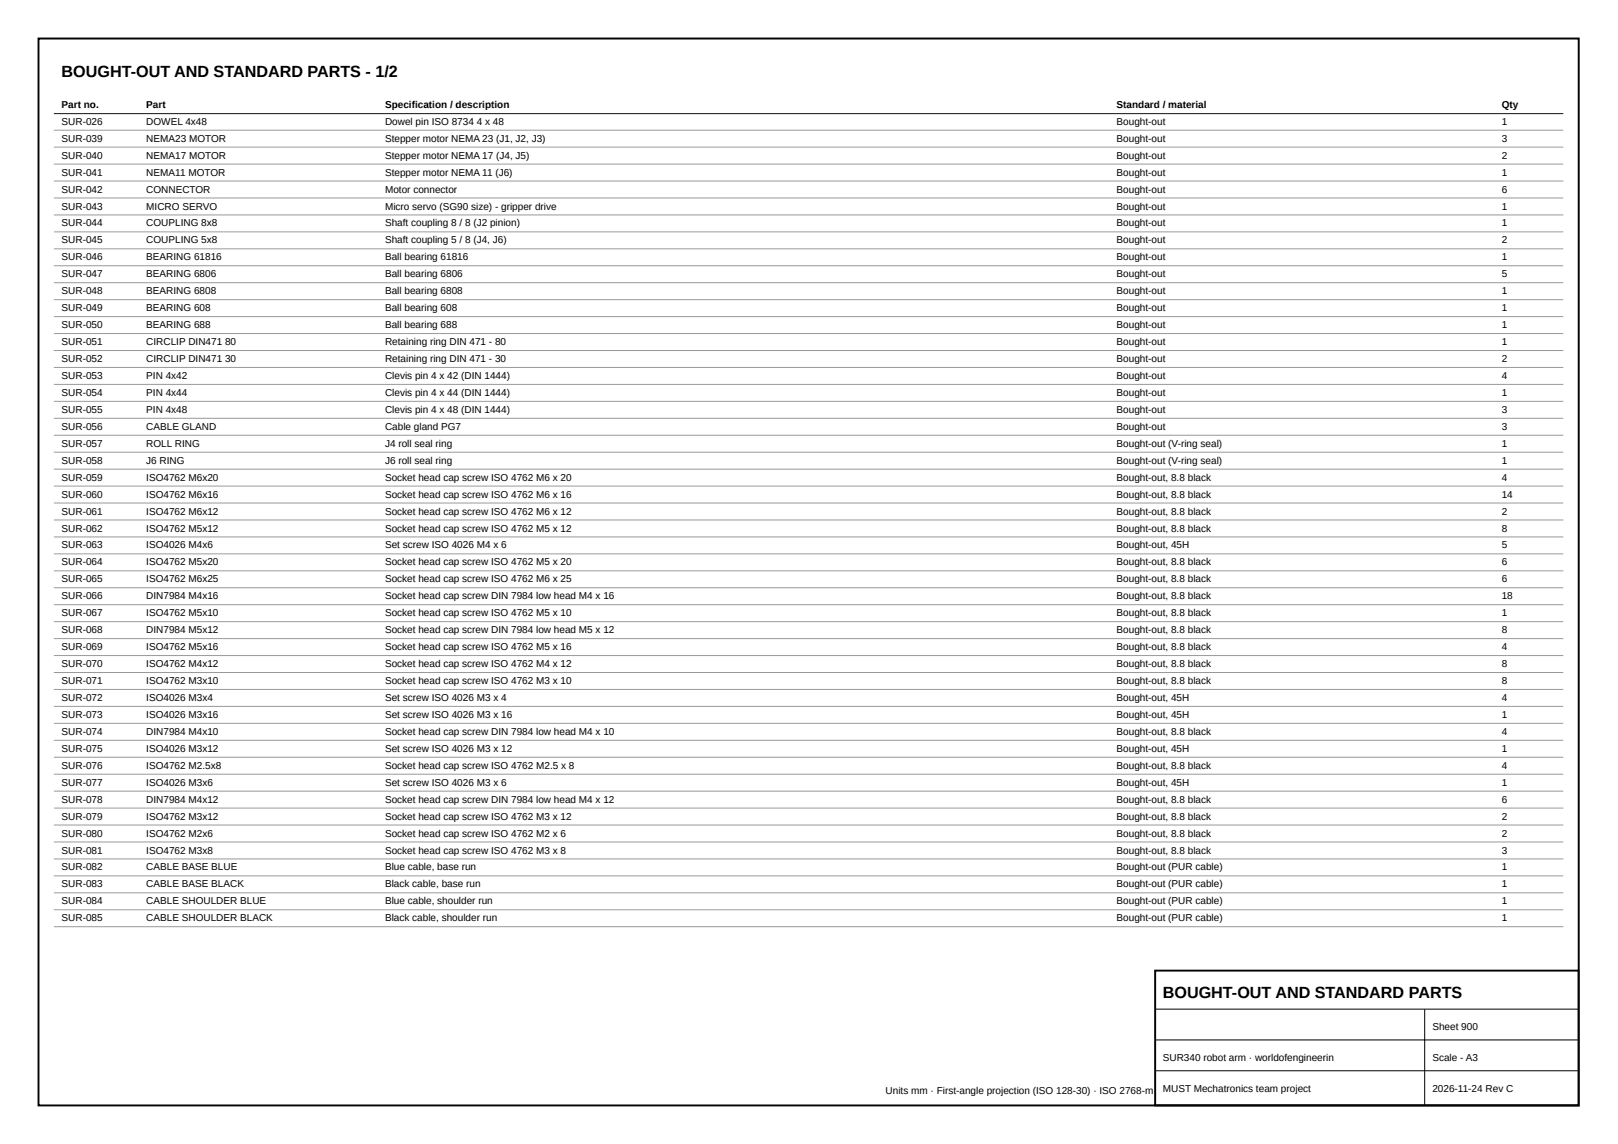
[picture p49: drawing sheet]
<svg xmlns="http://www.w3.org/2000/svg" width="420mm" height="297mm" viewBox="0 0 420 297" stroke-linecap="round" stroke-linejoin="round" font-family="sans-serif">
<defs><g id="words">
<g font-size="4.2">
<text x="16" y="20">BOUGHT-OUT AND STANDARD PARTS - 1/2</text>
<text x="302" y="259">BOUGHT-OUT AND STANDARD PARTS</text>
</g>
<g font-size="2.6">
<text x="16" y="28">Part no.</text>
<text x="38" y="28">Part</text>
<text x="100" y="28">Specification / description</text>
<text x="290" y="28">Standard / material</text>
<text x="390" y="28">Qty</text>
<text x="16" y="32.4">SUR-026</text>
<text x="38" y="32.4">DOWEL 4x48</text>
<text x="100" y="32.4">Dowel pin ISO 8734</text>
<text x="123.8" y="32.4">4 x 48</text>
<text x="290" y="32.4">Bought-out</text>
<text x="390" y="32.4">1</text>
<text x="16" y="36.8">SUR-039</text>
<text x="16" y="41.2">SUR-040</text>
<text x="38" y="36.8">NEMA23 MOTOR</text>
<text x="38" y="41.2">NEMA17 MOTOR</text>
<text x="100" y="36.8">Stepper motor NEMA 23 (J1, J2, J3)</text>
<text x="100" y="41.2">Stepper motor NEMA 17 (J4, J5)</text>
<text x="290" y="36.8">Bought-out</text>
<text x="290" y="41.2">Bought-out</text>
<text x="390" y="36.8">3</text>
<text x="390" y="41.2">2</text>
<text x="16" y="45.6">SUR-041</text>
<text x="38" y="45.6">NEMA11 MOTOR</text>
<text x="100" y="45.6">Stepper motor NEMA 11 (J6)</text>
<text x="290" y="45.6">Bought-out</text>
<text x="390" y="45.6">1</text>
<text x="16" y="50">SUR-042</text>
<text x="38" y="50">CONNECTOR</text>
<text x="100" y="50">Motor connector</text>
<text x="290" y="50">Bought-out</text>
<text x="390" y="50">6</text>
<text x="16" y="54.4">SUR-043</text>
<text x="16" y="58.8">SUR-044</text>
<text x="38" y="54.4">MICRO SERVO</text>
<text x="38" y="58.8">COUPLING 8x8</text>
<text x="100" y="54.4">Micro servo (SG90 size) - gripper drive</text>
<text x="100" y="58.8">Shaft coupling 8 / 8 (J2 pinion)</text>
<text x="290" y="54.4">Bought-out</text>
<text x="290" y="58.8">Bought-out</text>
<text x="390" y="54.4">1</text>
<text x="390" y="58.8">1</text>
<text x="16" y="63.2">SUR-045</text>
<text x="38" y="63.2">COUPLING 5x8</text>
<text x="100" y="63.2">Shaft coupling 5 / 8 (J4, J6)</text>
<text x="290" y="63.2">Bought-out</text>
<text x="390" y="63.2">2</text>
<text x="16" y="67.6">SUR-046</text>
<text x="16" y="72">SUR-047</text>
<text x="38" y="67.6">BEARING 61816</text>
<text x="38" y="72">BEARING 6806</text>
<text x="100" y="67.6">Ball bearing 61816</text>
<text x="100" y="72">Ball bearing 6806</text>
<text x="290" y="67.6">Bought-out</text>
<text x="290" y="72">Bought-out</text>
<text x="390" y="67.6">1</text>
<text x="390" y="72">5</text>
<text x="16" y="76.4">SUR-048</text>
<text x="38" y="76.4">BEARING 6808</text>
<text x="100" y="76.4">Ball bearing 6808</text>
<text x="290" y="76.4">Bought-out</text>
<text x="390" y="76.4">1</text>
<text x="16" y="80.8">SUR-049</text>
<text x="38" y="80.8">BEARING 608</text>
<text x="100" y="80.8">Ball bearing 608</text>
<text x="290" y="80.8">Bought-out</text>
<text x="390" y="80.8">1</text>
<text x="16" y="85.2">SUR-050</text>
<text x="16" y="89.6">SUR-051</text>
<text x="38" y="85.2">BEARING 688</text>
<text x="38" y="89.6">CIRCLIP DIN471</text>
<text x="58.4" y="89.6">80</text>
<text x="100" y="85.2">Ball bearing 688</text>
<text x="100" y="89.6">Retaining ring DIN 471 - 80</text>
<text x="290" y="85.2">Bought-out</text>
<text x="290" y="89.6">Bought-out</text>
<text x="390" y="85.2">1</text>
<text x="390" y="89.6">1</text>
<text x="16" y="94">SUR-052</text>
<text x="38" y="94">CIRCLIP DIN471</text>
<text x="58.4" y="94">30</text>
<text x="100" y="94">Retaining ring DIN 471 - 30</text>
<text x="290" y="94">Bought-out</text>
<text x="390" y="94">2</text>
<text x="16" y="98.4">SUR-053</text>
<text x="38" y="98.4">PIN 4x42</text>
<text x="100" y="98.4">Clevis pin 4 x 42 (DIN 1444)</text>
<text x="290" y="98.4">Bought-out</text>
<text x="390" y="98.4">4</text>
<text x="16" y="102.8">SUR-054</text>
<text x="16" y="107.2">SUR-055</text>
<text x="38" y="102.8">PIN 4x44</text>
<text x="38" y="107.2">PIN 4x48</text>
<text x="100" y="102.8">Clevis pin 4 x 44 (DIN 1444)</text>
<text x="100" y="107.2">Clevis pin 4 x 48 (DIN 1444)</text>
<text x="290" y="102.8">Bought-out</text>
<text x="290" y="107.2">Bought-out</text>
<text x="390" y="102.8">1</text>
<text x="390" y="107.2">3</text>
<text x="16" y="111.6">SUR-056</text>
<text x="38" y="111.6">CABLE GLAND</text>
<text x="100" y="111.6">Cable gland PG7</text>
<text x="290" y="111.6">Bought-out</text>
<text x="390" y="111.6">3</text>
<text x="16" y="116">SUR-057</text>
<text x="38" y="116">ROLL RING</text>
<text x="100" y="116">J4 roll seal ring</text>
<text x="290" y="116">Bought-out (V-ring seal)</text>
<text x="390" y="116">1</text>
<text x="16" y="120.4">SUR-058</text>
<text x="16" y="124.8">SUR-059</text>
<text x="38" y="120.4">J6 RING</text>
<text x="38" y="124.8">ISO4762 M6x20</text>
<text x="100" y="120.4">J6 roll seal ring</text>
<text x="100" y="124.8">Socket head cap screw ISO 4762 M6 x 20</text>
<text x="290" y="120.4">Bought-out (V-ring seal)</text>
<text x="290" y="124.8">Bought-out, 8.8 black</text>
<text x="390" y="120.4">1</text>
<text x="390" y="124.8">4</text>
<text x="16" y="129.2">SUR-060</text>
<text x="38" y="129.2">ISO4762 M6x16</text>
<text x="100" y="129.2">Socket head cap screw ISO 4762 M6 x 16</text>
<text x="290" y="129.2">Bought-out, 8.8 black</text>
<text x="390" y="129.2">14</text>
<text x="16" y="133.6">SUR-061</text>
<text x="16" y="138">SUR-062</text>
<text x="38" y="133.6">ISO4762 M6x12</text>
<text x="38" y="138">ISO4762 M5x12</text>
<text x="100" y="133.6">Socket head cap screw ISO 4762 M6 x 12</text>
<text x="100" y="138">Socket head cap screw ISO 4762 M5 x 12</text>
<text x="290" y="133.6">Bought-out, 8.8 black</text>
<text x="290" y="138">Bought-out, 8.8 black</text>
<text x="390" y="133.6">2</text>
<text x="390" y="138">8</text>
<text x="16" y="142.4">SUR-063</text>
<text x="38" y="142.4">ISO4026 M4x6</text>
<text x="100" y="142.4">Set screw ISO 4026 M4 x 6</text>
<text x="290" y="142.4">Bought-out, 45H</text>
<text x="390" y="142.4">5</text>
<text x="16" y="146.8">SUR-064</text>
<text x="38" y="146.8">ISO4762 M5x20</text>
<text x="100" y="146.8">Socket head cap screw ISO 4762 M5 x 20</text>
<text x="290" y="146.8">Bought-out, 8.8 black</text>
<text x="390" y="146.8">6</text>
<text x="16" y="151.2">SUR-065</text>
<text x="16" y="155.6">SUR-066</text>
<text x="38" y="151.2">ISO4762 M6x25</text>
<text x="38" y="155.6">DIN7984 M4x16</text>
<text x="100" y="151.2">Socket head cap screw ISO 4762 M6 x 25</text>
<text x="100" y="155.6">Socket head cap screw DIN 7984 low head M4 x 16</text>
<text x="290" y="151.2">Bought-out, 8.8 black</text>
<text x="290" y="155.6">Bought-out, 8.8 black</text>
<text x="390" y="151.2">6</text>
<text x="390" y="155.6">18</text>
<text x="16" y="160">SUR-067</text>
<text x="38" y="160">ISO4762 M5x10</text>
<text x="100" y="160">Socket head cap screw ISO 4762 M5 x 10</text>
<text x="290" y="160">Bought-out, 8.8 black</text>
<text x="390" y="160">1</text>
<text x="16" y="164.4">SUR-068</text>
<text x="38" y="164.4">DIN7984 M5x12</text>
<text x="100" y="164.4">Socket head cap screw DIN 7984 low head M5 x 12</text>
<text x="290" y="164.4">Bought-out, 8.8 black</text>
<text x="390" y="164.4">8</text>
<text x="16" y="168.8">SUR-069</text>
<text x="16" y="173.2">SUR-070</text>
<text x="38" y="168.8">ISO4762 M5x16</text>
<text x="38" y="173.2">ISO4762 M4x12</text>
<text x="100" y="168.8">Socket head cap screw ISO 4762 M5 x 16</text>
<text x="100" y="173.2">Socket head cap screw ISO 4762 M4 x 12</text>
<text x="290" y="168.8">Bought-out, 8.8 black</text>
<text x="290" y="173.2">Bought-out, 8.8 black</text>
<text x="390" y="168.8">4</text>
<text x="390" y="173.2">8</text>
<text x="16" y="177.6">SUR-071</text>
<text x="38" y="177.6">ISO4762 M3x10</text>
<text x="100" y="177.6">Socket head cap screw ISO 4762 M3 x 10</text>
<text x="290" y="177.6">Bought-out, 8.8 black</text>
<text x="390" y="177.6">8</text>
<text x="16" y="182">SUR-072</text>
<text x="38" y="182">ISO4026 M3x4</text>
<text x="100" y="182">Set screw ISO 4026 M3 x 4</text>
<text x="290" y="182">Bought-out, 45H</text>
<text x="390" y="182">4</text>
<text x="16" y="186.4">SUR-073</text>
<text x="16" y="190.8">SUR-074</text>
<text x="38" y="186.4">ISO4026 M3x16</text>
<text x="38" y="190.8">DIN7984 M4x10</text>
<text x="100" y="186.4">Set screw ISO 4026 M3 x 16</text>
<text x="100" y="190.8">Socket head cap screw DIN 7984 low head M4 x 10</text>
<text x="290" y="186.4">Bought-out, 45H</text>
<text x="290" y="190.8">Bought-out, 8.8 black</text>
<text x="390" y="186.4">1</text>
<text x="390" y="190.8">4</text>
<text x="16" y="195.2">SUR-075</text>
<text x="38" y="195.2">ISO4026 M3x12</text>
<text x="100" y="195.2">Set screw ISO 4026 M3 x 12</text>
<text x="290" y="195.2">Bought-out, 45H</text>
<text x="390" y="195.2">1</text>
<text x="16" y="199.6">SUR-076</text>
<text x="16" y="204">SUR-077</text>
<text x="38" y="199.6">ISO4762 M2.5x8</text>
<text x="38" y="204">ISO4026 M3x6</text>
<text x="100" y="199.6">Socket head cap screw ISO 4762 M2.5 x 8</text>
<text x="100" y="204">Set screw ISO 4026 M3 x 6</text>
<text x="290" y="199.6">Bought-out, 8.8 black</text>
<text x="290" y="204">Bought-out, 45H</text>
<text x="390" y="199.6">4</text>
<text x="390" y="204">1</text>
<text x="16" y="208.4">SUR-078</text>
<text x="38" y="208.4">DIN7984 M4x12</text>
<text x="100" y="208.4">Socket head cap screw DIN 7984 low head M4 x 12</text>
<text x="290" y="208.4">Bought-out, 8.8 black</text>
<text x="390" y="208.4">6</text>
<text x="16" y="212.8">SUR-079</text>
<text x="38" y="212.8">ISO4762 M3x12</text>
<text x="100" y="212.8">Socket head cap screw ISO 4762 M3 x 12</text>
<text x="290" y="212.8">Bought-out, 8.8 black</text>
<text x="390" y="212.8">2</text>
<text x="16" y="217.2">SUR-080</text>
<text x="16" y="221.6">SUR-081</text>
<text x="38" y="217.2">ISO4762 M2x6</text>
<text x="38" y="221.6">ISO4762 M3x8</text>
<text x="100" y="217.2">Socket head cap screw ISO 4762 M2 x 6</text>
<text x="100" y="221.6">Socket head cap screw ISO 4762 M3 x 8</text>
<text x="290" y="217.2">Bought-out, 8.8 black</text>
<text x="290" y="221.6">Bought-out, 8.8 black</text>
<text x="390" y="217.2">2</text>
<text x="390" y="221.6">3</text>
<text x="16" y="226">SUR-082</text>
<text x="38" y="226">CABLE BASE BLUE</text>
<text x="100" y="226">Blue cable, base run</text>
<text x="290" y="226">Bought-out (PUR cable)</text>
<text x="390" y="226">1</text>
<text x="16" y="230.4">SUR-083</text>
<text x="38" y="230.4">CABLE BASE BLACK</text>
<text x="100" y="230.4">Black cable, base run</text>
<text x="290" y="230.4">Bought-out (PUR cable)</text>
<text x="390" y="230.4">1</text>
<text x="16" y="234.8">SUR-084</text>
<text x="16" y="239.2">SUR-085</text>
<text x="38" y="234.8">CABLE SHOULDER BLUE</text>
<text x="38" y="239.2">CABLE SHOULDER BLACK</text>
<text x="100" y="234.8">Blue cable, shoulder run</text>
<text x="100" y="239.2">Black cable, shoulder run</text>
<text x="290" y="234.8">Bought-out (PUR cable)</text>
<text x="290" y="239.2">Bought-out (PUR cable)</text>
<text x="390" y="234.8">1</text>
<text x="390" y="239.2">1</text>
<text x="372" y="267.5">Sheet 900</text>
<text x="302" y="275.5">SUR340 robot arm · worldofengineerin</text>
<text x="372" y="275.5">Scale - A3</text>
<text x="230" y="284">Units mm · First-angle projection (ISO 128-30) · ISO 2768-m</text>
<text x="302" y="283.5">MUST Mechatronics team project</text>
<text x="372" y="283.5">2026-11-24 Rev C</text>
</g>
</g></defs>
<path d="M10 10h400v277h-400zM300 252h110v35h-110z" fill="none" stroke="#000" stroke-width=".5"/>
<path d="M14 29.5h392M300 262h110M300 270h110M300 278h110M370 262v25" fill="none" stroke="#000" stroke-width=".26"/>
<g fill="none" stroke="#999" stroke-width=".26">
<path d="M14 33.8h392M14 38.2h392M14 42.6h392M14 47h392M14 51.4h392M14 55.8h392M14 60.2h392M14 64.6h392M14 69h392M14 73.4h392M14 77.8h392M14 82.2h392"/>
<path d="M14 86.6h392M14 91h392M14 95.4h392M14 99.8h392M14 104.2h392M14 108.6h392M14 113h392M14 117.4h392M14 121.8h392M14 126.2h392M14 130.6h392M14 135h392"/>
<path d="M14 139.4h392M14 143.8h392M14 148.2h392M14 152.6h392M14 157h392M14 161.4h392M14 165.8h392M14 170.2h392M14 174.6h392M14 179h392M14 183.4h392M14 187.8h392"/>
<path d="M14 192.2h392M14 196.6h392M14 201h392M14 205.4h392M14 209.8h392M14 214.2h392M14 218.6h392M14 223h392M14 227.4h392M14 231.8h392M14 236.2h392M14 240.6h392"/>
</g>
<use href="#words"/>
</svg>
